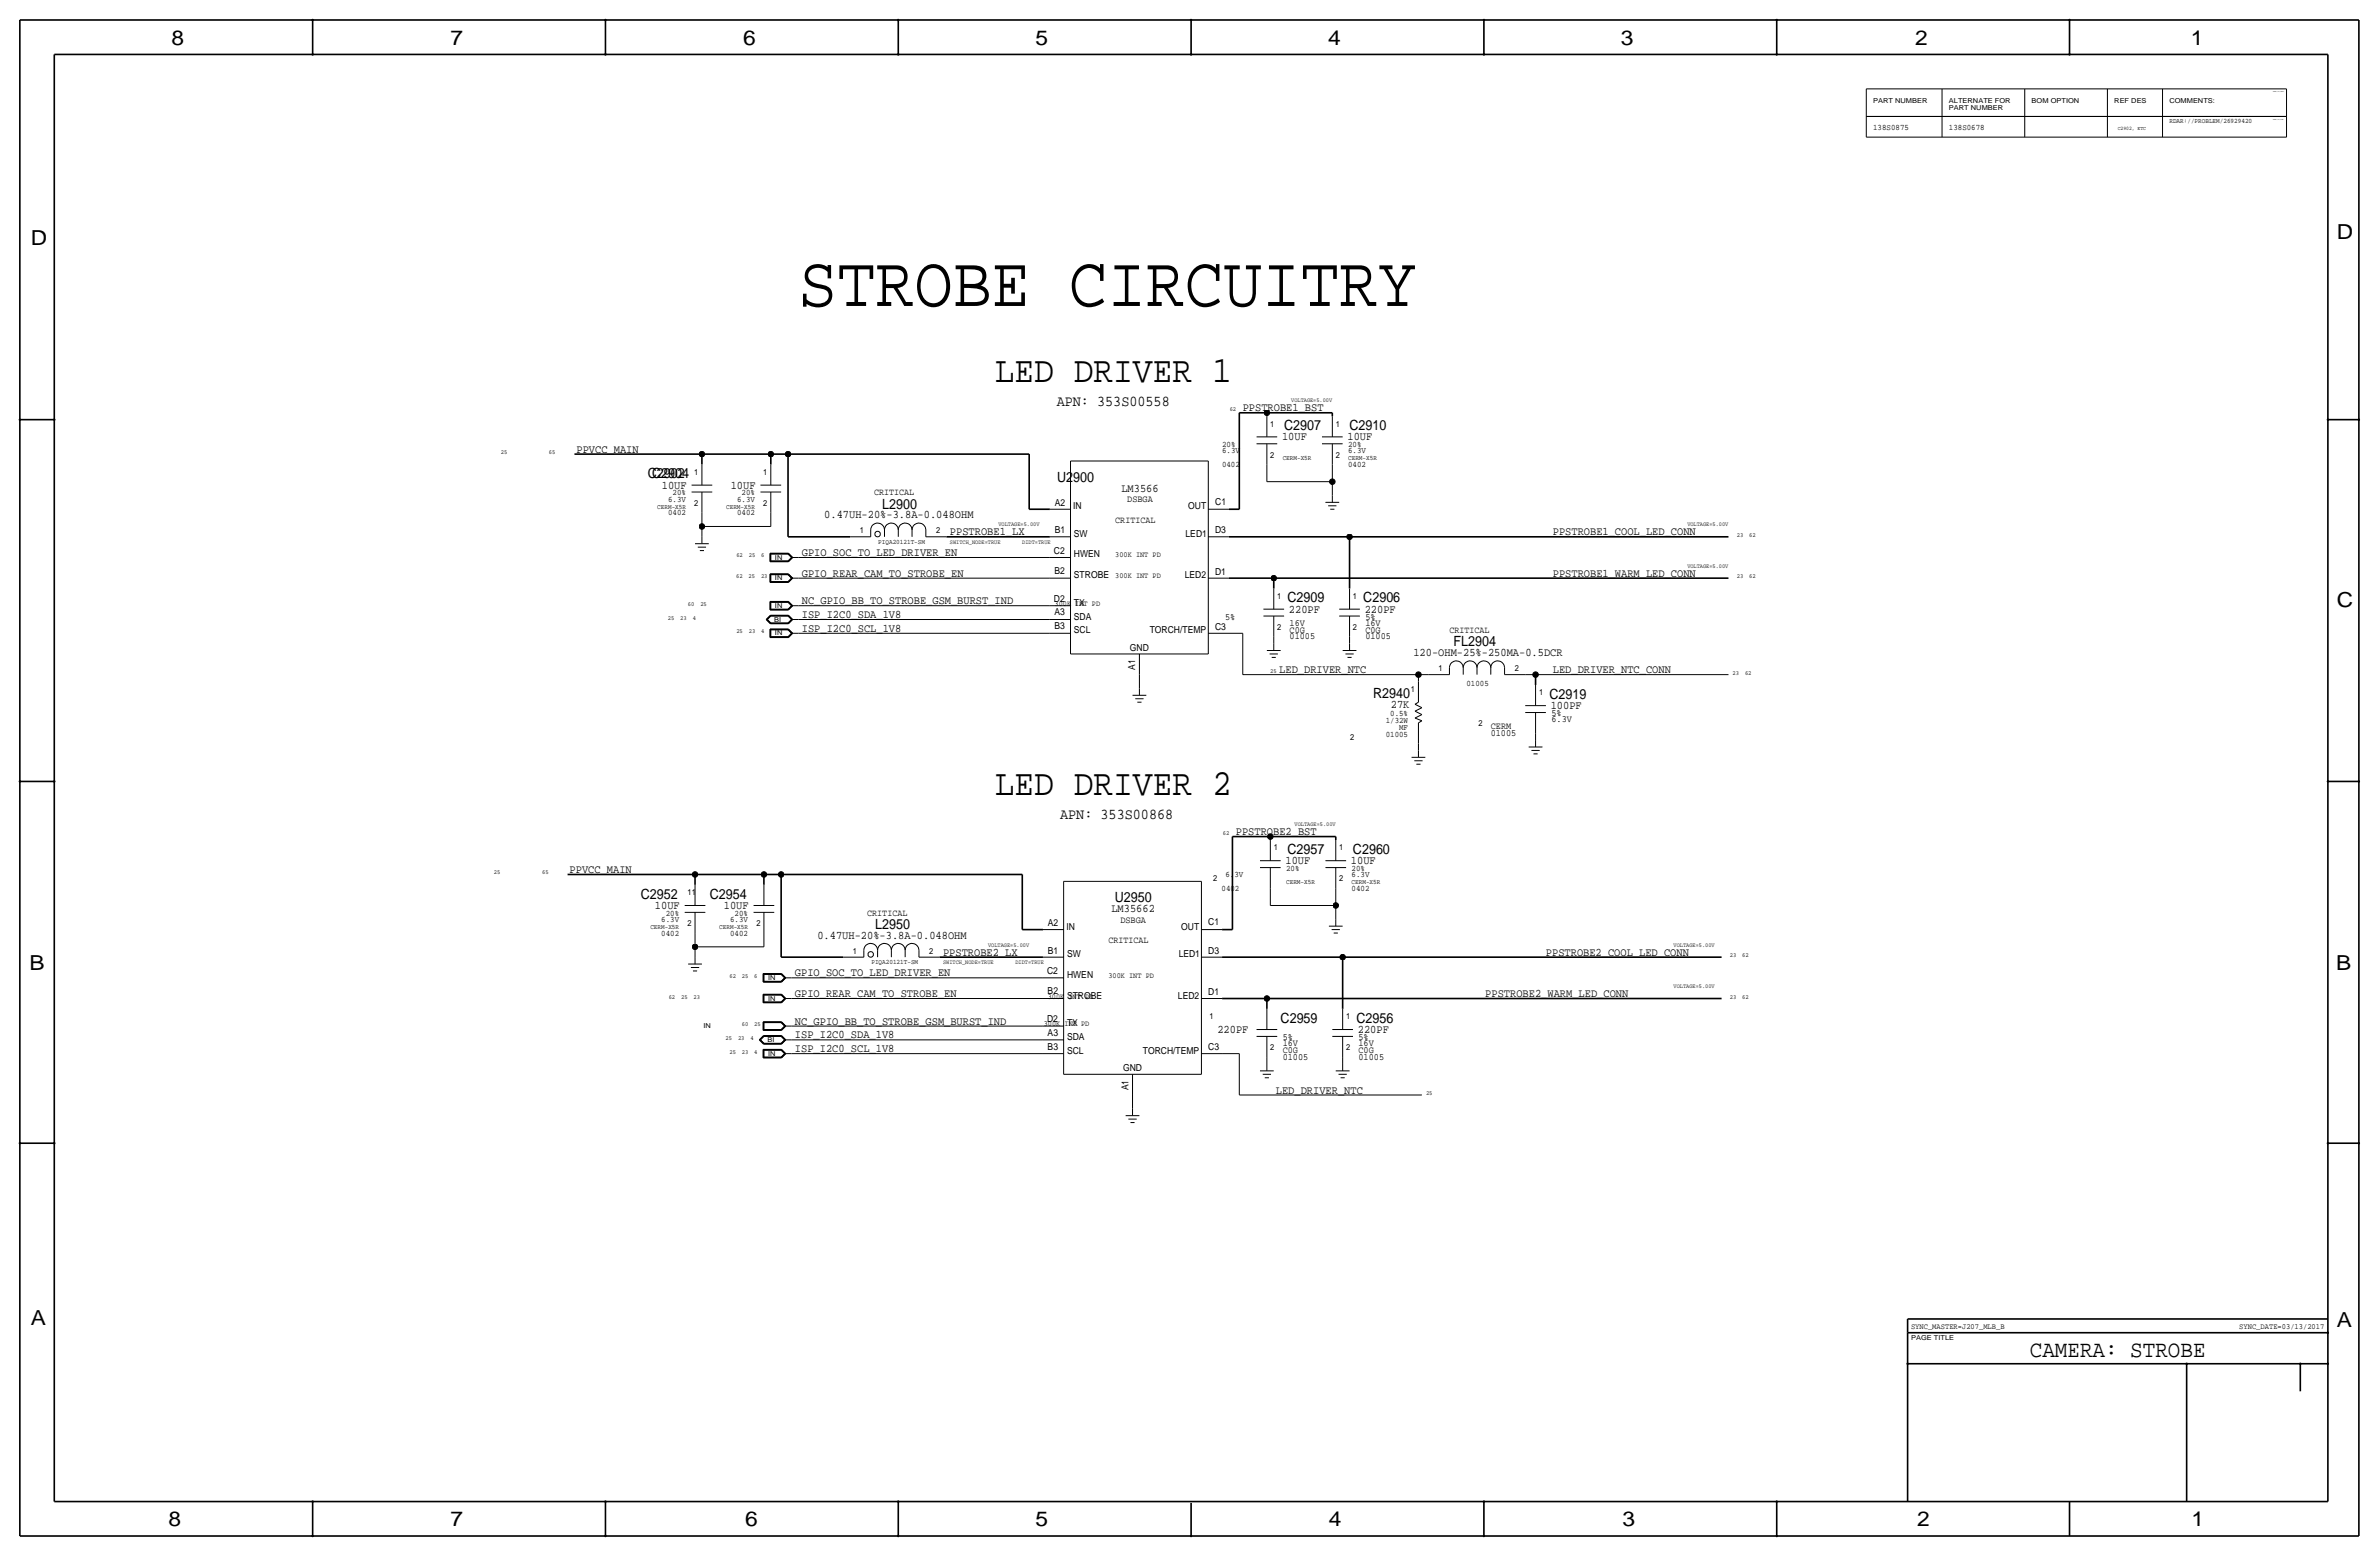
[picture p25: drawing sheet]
<svg xmlns="http://www.w3.org/2000/svg" width="877mm" height="574mm" viewBox="0 0 877 574" stroke-linecap="round" stroke-linejoin="round" font-family="sans-serif">
<defs><g id="words">
<text font-size="26.6" x="294.3" y="112.8">STROBE CIRCUITRY</text>
<g font-size="13.6">
<text x="366.7" y="140.7">LED DRIVER 1</text>
<text x="366.7" y="293.1">LED DRIVER 2</text>
</g>
<text font-size="8.6" x="748.4" y="500.1">CAMERA: STROBE</text>
<g font-size="7.6">
<text x="63.2" y="16.5">8</text>
<text x="166.1" y="16.5">7</text>
<text x="274" y="16.5">6</text>
<text x="381.7" y="16.5">5</text>
<text x="489.7" y="16.5">4</text>
<text x="597.6" y="16.5">3</text>
<text x="706.1" y="16.5">2</text>
<text x="807.7" y="16.5">1</text>
<text x="861.5" y="88.1">D</text>
<text x="11.4" y="90.4">D</text>
<text x="861.5" y="223.8">C</text>
<text x="10.8" y="357.6">B</text>
<text x="861.3" y="357.4">B</text>
<text x="11.3" y="488.4">A</text>
<text x="861.5" y="489.2">A</text>
<text x="62.2" y="562.6">8</text>
<text x="166" y="562.6">7</text>
<text x="274.8" y="562.6">6</text>
<text x="381.7" y="562.6">5</text>
<text x="489.9" y="562.6">4</text>
<text x="598.1" y="562.6">3</text>
<text x="706.8" y="562.6">2</text>
<text x="807.9" y="562.6">1</text>
</g>
<g font-size="5.6">
<text x="389.6" y="149.6">APN: 353S00558</text>
<text x="390.9" y="302">APN: 353S00868</text>
</g>
<g font-size="5.2">
<text x="473.4" y="158.5">C2907</text>
<text x="497.5" y="158.5">C2910</text>
<text x="238.8" y="176.3">C2902</text>
<text x="240.4" y="176.3">C2904</text>
<text x="389.7" y="177.5">U2900</text>
<text x="325.2" y="187.5">L2900</text>
<text x="474.7" y="222">C2909</text>
<text x="502.6" y="222">C2906</text>
<text x="535.9" y="238.3">FL2904</text>
<text x="506.3" y="257.3">R2940</text>
<text x="571.2" y="257.6">C2919</text>
<text x="474.7" y="314.7">C2957</text>
<text x="498.8" y="314.7">C2960</text>
<text x="236.3" y="331.2">C2952</text>
<text x="261.7" y="331.2">C2954</text>
<text x="411" y="332.5">U2950</text>
<text x="322.7" y="342.4">L2950</text>
<text x="472.1" y="376.9">C2959</text>
<text x="500.1" y="376.9">C2956</text>
</g>
<g font-size="4.3">
<text x="458.2" y="151.6">PPSTROBE1_BST</text>
<text x="212.5" y="166.9">PPVCC_MAIN</text>
<text x="472.6" y="162.3">10UF</text>
<text x="496.8" y="162.3">10UF</text>
<text x="244" y="180.1">10UF</text>
<text x="269.4" y="180.1">10UF</text>
<text x="413.4" y="181.4">LM3566</text>
<text x="303.9" y="191">0.47UH-20%-3.8A-0.048OHM</text>
<text x="350.2" y="197.4">PPSTROBE1_LX</text>
<text x="572.5" y="197.4">PPSTROBE1_COOL_LED_CONN</text>
<text x="295.6" y="205">GPIO_SOC_TO_LED_DRIVER_EN</text>
<text x="295.6" y="212.6">GPIO_REAR_CAM_TO_STROBE_EN</text>
<text x="572.5" y="212.6">PPSTROBE1_WARM_LED_CONN</text>
<text x="295.6" y="227.8">ISP_I2C0_SDA_1V8</text>
<text x="295.6" y="222.8">NC_GPIO_BB_TO_STROBE_GSM_BURST_IND</text>
<text x="475.2" y="225.8">220PF</text>
<text x="503.1" y="225.8">220PF</text>
<text x="295.6" y="232.9">ISP_I2C0_SCL_1V8</text>
<text x="521.1" y="241.8">120-OHM-25%-250MA-0.5DCR</text>
<text x="471.6" y="248.2">LED_DRIVER_NTC</text>
<text x="572.5" y="248.2">LED_DRIVER_NTC_CONN</text>
<text x="512.8" y="261.1">27K</text>
<text x="571.7" y="261.4">100PF</text>
<text x="455.6" y="307.8">PPSTROBE2_BST</text>
<text x="210" y="321.8">PPVCC_MAIN</text>
<text x="473.9" y="318.5">10UF</text>
<text x="498" y="318.5">10UF</text>
<text x="241.5" y="335">10UF</text>
<text x="266.9" y="335">10UF</text>
<text x="409.8" y="336.3">LM35662</text>
<text x="301.4" y="345.9">0.47UH-20%-3.8A-0.048OHM</text>
<text x="347.7" y="352.3">PPSTROBE2_LX</text>
<text x="569.9" y="352.3">PPSTROBE2_COOL_LED_CONN</text>
<text x="293.1" y="359.9">GPIO_SOC_TO_LED_DRIVER_EN</text>
<text x="293.1" y="367.5">GPIO_REAR_CAM_TO_STROBE_EN</text>
<text x="547.6" y="367.5">PPSTROBE2_WARM_LED_CONN</text>
<text x="293.1" y="377.7">NC_GPIO_BB_TO_STROBE_GSM_BURST_IND</text>
<text x="293.1" y="382.8">ISP_I2C0_SDA_1V8</text>
<text x="448.8" y="380.7">220PF</text>
<text x="500.6" y="380.7">220PF</text>
<text x="293.1" y="387.9">ISP_I2C0_SCL_1V8</text>
<text x="470.4" y="403.1">LED_DRIVER_NTC</text>
</g>
<g font-size="3.5">
<text x="322.3" y="182.6">CRITICAL</text>
<text x="415.6" y="185.2">DSBGA</text>
<text x="388.8" y="186.4">A2</text>
<text x="395.7" y="187.7">IN</text>
<text x="438" y="187.7">OUT</text>
<text x="448" y="186.2">C1</text>
<text x="388.8" y="196.6">B1</text>
<text x="395.9" y="197.9">SW</text>
<text x="411.2" y="192.8">CRITICAL</text>
<text x="437.1" y="197.9">LED1</text>
<text x="448" y="196.6">D3</text>
<text x="388.6" y="204.2">C2</text>
<text x="395.9" y="205.5">HWEN</text>
<text x="388.8" y="211.6">B2</text>
<text x="395.9" y="213.1">STROBE</text>
<text x="436.8" y="213.1">LED2</text>
<text x="448" y="211.8">D1</text>
<text x="388.6" y="221.9">D2</text>
<text x="388.8" y="226.8">A3</text>
<text x="395.9" y="223.3">TX</text>
<text x="388.8" y="231.9">B3</text>
<text x="395.9" y="228.3">SDA</text>
<text x="395.9" y="233.4">SCL</text>
<text x="423.9" y="233.4">TORCH/TEMP</text>
<text x="448" y="232.2">C3</text>
<text x="451.6" y="228.3">5%</text>
<text x="475.4" y="230.6">16V</text>
<text x="475.4" y="233.2">C0G</text>
<text x="503.4" y="228.3">5%</text>
<text x="503.4" y="230.6">16V</text>
<text x="503.4" y="233.2">C0G</text>
<text x="534.4" y="233.4">CRITICAL</text>
<text x="416.6" y="239.8">GND</text>
<text x="475.4" y="235.7">01005</text>
<text x="503.4" y="235.7">01005</text>
<text x="418.5" y="246.9" transform="rotate(-90 418.5 246.9)">A1</text>
<text x="572" y="263.9">5%</text>
<text x="549.6" y="268.7">CERM</text>
<text x="572" y="266.2">6.3V</text>
<text x="549.6" y="271.3">01005</text>
<text x="319.7" y="337.6">CRITICAL</text>
<text x="386.3" y="341.4">A2</text>
<text x="413.1" y="340.1">DSBGA</text>
<text x="445.5" y="341.1">C1</text>
<text x="393.1" y="342.6">IN</text>
<text x="408.6" y="347.7">CRITICAL</text>
<text x="435.5" y="342.6">OUT</text>
<text x="386.3" y="351.5">B1</text>
<text x="393.4" y="352.8">SW</text>
<text x="434.5" y="352.8">LED1</text>
<text x="445.4" y="351.5">D3</text>
<text x="386" y="359.1">C2</text>
<text x="393.4" y="360.4">HWEN</text>
<text x="386.2" y="366.5">B2</text>
<text x="393.4" y="368">STROBE</text>
<text x="434.3" y="368">LED2</text>
<text x="445.4" y="366.8">D1</text>
<text x="386" y="376.9">D2</text>
<text x="386.2" y="381.8">A3</text>
<text x="393.4" y="383.3">SDA</text>
<text x="393.4" y="378.2">TX</text>
<text x="472.9" y="383.3">5%</text>
<text x="500.8" y="383.3">5%</text>
<text x="386.2" y="386.8">B3</text>
<text x="393.4" y="388.4">SCL</text>
<text x="421.3" y="388.4">TORCH/TEMP</text>
<text x="445.4" y="387.1">C3</text>
<text x="472.9" y="385.6">16V</text>
<text x="472.9" y="388.1">C0G</text>
<text x="500.8" y="385.6">16V</text>
<text x="500.8" y="388.1">C0G</text>
<text x="414" y="394.7">GND</text>
<text x="472.9" y="390.7">01005</text>
<text x="500.8" y="390.7">01005</text>
<text x="416" y="401.9" transform="rotate(-90 416 401.9)">A1</text>
</g>
<g font-size="3.1">
<text x="690.6" y="48">138S0875</text>
<text x="718.5" y="48">138S0678</text>
<text x="468.3" y="157.2">1</text>
<text x="492.5" y="157.2">1</text>
<text x="450.5" y="167.1">6.3V</text>
<text x="450.5" y="164.8">20%</text>
<text x="497" y="164.8">20%</text>
<text x="497" y="167.1">6.3V</text>
<text x="450.5" y="172.2">0402</text>
<text x="468.3" y="168.7">2</text>
<text x="492.5" y="168.7">2</text>
<text x="497" y="172.2">0402</text>
<text x="256" y="175">1</text>
<text x="281.4" y="175">1</text>
<text x="246.3" y="184.9">6.3V</text>
<text x="248" y="182.6">20%</text>
<text x="271.7" y="184.9">6.3V</text>
<text x="273.4" y="182.6">20%</text>
<text x="246.3" y="190">0402</text>
<text x="256" y="186.4">2</text>
<text x="271.7" y="190">0402</text>
<text x="281.4" y="186.4">2</text>
<text x="316.9" y="196.6">1</text>
<text x="345.1" y="196.6">2</text>
<text x="470.9" y="220.7">1</text>
<text x="498.8" y="220.7">1</text>
<text x="470.9" y="232.2">2</text>
<text x="498.8" y="232.2">2</text>
<text x="530.3" y="247.4">1</text>
<text x="558.5" y="247.4">2</text>
<text x="520.1" y="255">1</text>
<text x="540.7" y="252.7">01005</text>
<text x="567.4" y="256.3">1</text>
<text x="512.5" y="263.9">0.5%</text>
<text x="510.9" y="266.4">1/32W</text>
<text x="515.8" y="269">MF</text>
<text x="545" y="267.7">2</text>
<text x="497.8" y="272.8">2</text>
<text x="510.9" y="271.5">01005</text>
<text x="469.6" y="313.4">1</text>
<text x="493.7" y="313.4">1</text>
<text x="451.8" y="323.3">6.3V</text>
<text x="474.2" y="321.1">20%</text>
<text x="498.3" y="323.3">6.3V</text>
<text x="498.3" y="321.1">20%</text>
<text x="253.4" y="329.9">11</text>
<text x="447.2" y="324.9">2</text>
<text x="450.4" y="328.4">0402</text>
<text x="493.7" y="324.9">2</text>
<text x="498.3" y="328.4">0402</text>
<text x="243.8" y="339.9">6.3V</text>
<text x="245.4" y="337.6">20%</text>
<text x="253.4" y="341.4">2</text>
<text x="269.2" y="339.9">6.3V</text>
<text x="270.8" y="337.6">20%</text>
<text x="278.8" y="341.4">2</text>
<text x="243.8" y="344.9">0402</text>
<text x="269.2" y="344.9">0402</text>
<text x="314.4" y="351.5">1</text>
<text x="342.6" y="351.5">2</text>
<text x="445.9" y="375.7">1</text>
<text x="496.3" y="375.7">1</text>
<text x="468.3" y="387.1">2</text>
<text x="496.3" y="387.1">2</text>
</g>
<g font-size="2.9">
<text x="411.2" y="205.5">300K INT PD</text>
<text x="411.2" y="213.1">300K INT PD</text>
<text x="388.8" y="223.3">300K INT PD</text>
<text x="408.6" y="360.4">300K INT PD</text>
<text x="386.3" y="368">300K INT PD</text>
<text x="384.8" y="378.2">300K INT PD</text>
<text x="704.5" y="490">SYNC_MASTER=J207_MLB_B</text>
<text x="825.6" y="490">SYNC_DATE=03/13/2017</text>
</g>
<g font-size="2.5">
<text x="690.6" y="37.8">PART NUMBER</text>
<text x="718.5" y="37.8">ALTERNATE FOR</text>
<text x="718.5" y="40.4">PART NUMBER</text>
<text x="749" y="37.8">BOM OPTION</text>
<text x="779.5" y="37.8">REF DES</text>
<text x="799.8" y="37.8">COMMENTS:</text>
<text x="799.8" y="45.5">RDAR://PROBLEM/26929420</text>
<text x="472.9" y="169.7">CERM-X5R</text>
<text x="497" y="169.7">CERM-X5R</text>
<text x="242.3" y="187.5">CERM-X5R</text>
<text x="267.7" y="187.5">CERM-X5R</text>
<text x="323.8" y="200.4">PIQA20121T-SM</text>
<text x="285.7" y="206.2">IN</text>
<text x="285.7" y="213.9">IN</text>
<text x="285.7" y="224">IN</text>
<text x="285.4" y="229.1">BI</text>
<text x="285.7" y="234.2">IN</text>
<text x="474.2" y="325.9">CERM-X5R</text>
<text x="498.3" y="325.9">CERM-X5R</text>
<text x="239.8" y="342.4">CERM-X5R</text>
<text x="265.2" y="342.4">CERM-X5R</text>
<text x="321.3" y="355.3">PIQA20121T-SM</text>
<text x="283.2" y="361.2">IN</text>
<text x="283.2" y="368.8">IN</text>
<text x="259.3" y="379">IN</text>
<text x="282.9" y="384">BI</text>
<text x="283.2" y="389.1">IN</text>
<text x="704.5" y="493.8">PAGE TITLE</text>
</g>
<g font-size="2.3">
<text x="453.3" y="151.6">62</text>
<text x="184.6" y="167.4">25</text>
<text x="202.4" y="167.4">65</text>
<text x="640.3" y="197.9">23</text>
<text x="644.9" y="197.9">62</text>
<text x="271.5" y="205.5">62</text>
<text x="276.1" y="205.5">25</text>
<text x="280.6" y="205.5">6</text>
<text x="271.4" y="213.1">62</text>
<text x="276" y="213.1">25</text>
<text x="280.6" y="213.1">23</text>
<text x="640.3" y="213.1">23</text>
<text x="644.9" y="213.1">62</text>
<text x="253.6" y="223.3">60</text>
<text x="258.2" y="223.3">25</text>
<text x="246.2" y="228.3">25</text>
<text x="250.8" y="228.3">23</text>
<text x="255.4" y="228.3">4</text>
<text x="271.5" y="233.4">25</text>
<text x="276.1" y="233.4">23</text>
<text x="280.6" y="233.4">4</text>
<text x="468.3" y="248.2">25</text>
<text x="638.8" y="248.7">23</text>
<text x="643.3" y="248.7">62</text>
<text x="450.8" y="307.9">62</text>
<text x="182" y="322.3">25</text>
<text x="199.8" y="322.3">65</text>
<text x="637.7" y="352.8">23</text>
<text x="642.3" y="352.8">62</text>
<text x="268.9" y="360.4">62</text>
<text x="273.5" y="360.4">25</text>
<text x="278.1" y="360.4">6</text>
<text x="246.5" y="368">62</text>
<text x="251.1" y="368">25</text>
<text x="255.7" y="368">23</text>
<text x="637.7" y="368">23</text>
<text x="642.3" y="368">62</text>
<text x="267.5" y="383.3">25</text>
<text x="272.1" y="383.3">23</text>
<text x="273.5" y="378.2">60</text>
<text x="276.7" y="383.3">4</text>
<text x="278" y="378.2">25</text>
<text x="268.9" y="388.4">25</text>
<text x="273.5" y="388.4">23</text>
<text x="278.1" y="388.4">4</text>
<text x="525.7" y="403.6">25</text>
</g>
<g font-size="2.2">
<text x="476" y="148.3">VOLTAGE=5.00V</text>
<text x="368.1" y="194.1">VOLTAGE=5.00V</text>
<text x="622.1" y="194.1">VOLTAGE=5.00V</text>
<text x="350.2" y="200.4">SWITCH_NODE=TRUE</text>
<text x="376.9" y="200.4">DIDT=TRUE</text>
<text x="622.1" y="209.3">VOLTAGE=5.00V</text>
<text x="477.3" y="304.5">VOLTAGE=5.00V</text>
<text x="364.3" y="349">VOLTAGE=5.00V</text>
<text x="617" y="349">VOLTAGE=5.00V</text>
<text x="347.7" y="355.3">SWITCH_NODE=TRUE</text>
<text x="374.3" y="355.3">DIDT=TRUE</text>
<text x="617" y="364.2">VOLTAGE=5.00V</text>
</g>
<text font-size="2" x="780.7" y="48">C2902, ETC</text>
<g font-size=".4">
<text x="837.9" y="34">TABLE_ALT_HEAD</text>
<text x="837.9" y="44.2">TABLE_ALT_ITEM</text>
</g>
</g></defs>
<g fill="none" stroke="#000" stroke-width=".6" stroke-linecap="butt">
<path d="M7.3 7.4v558.8zM7.3 7.4h862.3zM115.3 7.4v12.7zM223.2 7.4v12.7zM331.2 7.4v12.7zM439.1 7.4v12.7zM547.1 7.4v12.7zM655 7.4v12.7zM763 7.4v12.7zM869.6 7.4v558.8zM20 20.1v533.4zM20 20.1h838.2z"/>
<path d="M858.2 20.1v533.4zM7.3 154.7h12.7zM456.9 152.1v35.6zM456.9 152.1h10.2zM467.1 152.1h24.1zM467.1 152.1v1.3zM491.2 152.1v1.3zM858.2 154.7h11.4zM211.8 167.4h47zM258.8 167.4h25.4zM258.8 167.4v3.8zM284.2 167.4h6.3z"/>
<path d="M284.2 167.4v3.8zM290.5 167.4h88.9zM290.5 167.4v30.5zM379.4 167.4v20.3zM290.5 197.9h22.9zM348.9 197.9h38.1zM379.4 187.7h7.6zM453.1 187.7h3.8zM453.1 197.9h44.4zM497.5 197.9h139.7zM497.5 197.9v19zM453.1 213.1h16.5z"/>
<path d="M469.6 213.1v3.8zM469.6 213.1h167.6zM566.1 248.7v3.8zM7.3 288h12.7zM858.2 288h11.4zM454.4 308.4v34.2zM454.4 308.4h13.9zM468.3 308.4h24.2zM468.3 308.4v1.2zM492.5 308.4v1.2zM209.2 322.3h47zM256.2 322.3h25.4z"/>
<path d="M256.2 322.3v3.8zM281.6 322.3h6.4zM281.6 322.3v3.8zM288 322.3h88.9zM288 322.3v30.5zM376.9 322.3v20.3zM288 352.8h22.8zM346.4 352.8h38.1zM376.9 342.6h7.6zM450.5 342.6h3.9zM450.5 352.8h44.5zM495 352.8h139.7z"/>
<path d="M495 352.8v19.1zM450.5 368h16.6zM467.1 368v3.9zM467.1 368h167.6zM7.3 421.4h12.7zM858.2 421.4h11.4zM703.3 491.2h154.9zM703.3 486.2h154.9zM703.3 486.2v5zM703.3 491.2v62.3zM703.3 502.7h154.9zM806.1 502.7v50.8z"/>
<path d="M848.1 502.7v10.1zM20 553.5h838.2zM115.3 553.5v12.7zM223.2 553.5v12.7zM331.2 553.5v12.7zM439.1 554v12.2zM547.1 553.5v12.7zM655 553.5v12.7zM763 553.5v12.7zM7.3 566.2h862.3z"/>
</g>
<g fill="none" stroke="#000" stroke-width=".37">
<path d="M688 32.8v10.1zM688 32.8h155zM716 32.8v10.1zM746.5 32.8v10.1zM776.9 32.8v10.1zM797.3 32.8v10.1zM843 32.8v10.1zM688 42.9v7.6zM688 42.9h155zM688 50.5h155zM716 42.9v7.6zM746.5 42.9v7.6z"/>
<path d="M776.9 42.9v7.6zM797.3 42.9v7.6zM843 42.9v7.6zM467.1 153.4v7.6zM491.2 153.4v7.6zM255 178.8h7.6zM258.8 171.2v7.6zM280.4 178.8h7.6zM284.2 171.2v7.6zM394.7 169.9h50.8zM394.7 169.9v71.1zM445.5 169.9v71.1z"/>
<path d="M463.2 163.6h7.7zM463.2 161h7.7zM467.1 171.2v6.3zM467.1 177.5h24.1zM467.1 163.6v7.6zM487.4 163.6h7.6zM487.4 161h7.6zM491.2 171.2v6.3zM491.2 177.5v5.1zM491.2 163.6v7.6zM255 181.4h7.6zM258.8 194.1h25.4z"/>
<path d="M258.8 189v5.1zM258.8 194.1v3.8zM258.8 197.9v2.5zM258.8 181.4v7.6zM280.4 181.4h7.6zM284.2 189v5.1zM284.2 181.4v7.6zM313.4 197.9h7.6zM321 195.3v2.6zM321 195.3a2.54 2.54 0 0 1 2.5-2.5 2.54 2.54 0 0 1 2.6 2.5 2.54 2.54 0 0 1 2.5-2.5 2.54 2.54 0 0 1 2.6 2.5 2.54 2.54 0 0 1 2.5-2.5 2.54 2.54 0 0 1 2.5 2.5 2.54 2.54 0 0 1 2.6-2.5 2.54 2.54 0 0 1 2.5 2.5M326.1 195.3v2.6zM331.2 195.3v2.6z"/>
<path d="M336.2 195.3v2.6zM341.3 197.9h7.6zM341.3 195.3v2.6zM387 187.7h7.7zM387 197.9h7.7zM445.5 197.9h7.6zM445.5 187.7h7.6zM488.6 185.2h5.1zM489.7 186.4h3zM490.4 187.7h1.5zM491.2 182.6v2.6zM256.2 200.4h5.1z"/>
<path d="M257.3 201.7h3zM258 202.9h1.5zM283.9 211.5v3.2zM283.9 214.7h6.8zM283.9 203.9v3.2zM283.9 207.1h6.8zM283.9 211.5h6.8zM283.9 203.9h6.8zM284 211.6h6.6zM284 204h6.6zM284 211.6v3zM284 214.6h6.6z"/>
<path d="M284 204v3zM284 207h6.6zM284.1 211.7v2.8zM284.1 214.5h6.5zM284.1 204.1v2.8zM284.1 206.9h6.5zM284.1 211.7h6.5zM284.1 204.1h6.5zM284.2 211.8h6.3zM284.2 211.8v2.6zM284.2 214.4h6.3zM284.2 204.2h6.3z"/>
<path d="M284.2 204.2v2.6zM284.2 206.8h6.3zM290.5 211.8l1.3 1.3zM290.5 204.2l1.3 1.3zM290.5 214.4l1.3-1.3zM290.5 206.8l1.3-1.3zM290.6 214.5l1.3-1.4zM290.6 206.9l1.3-1.4zM290.6 211.7l1.3 1.4zM290.6 204.1l1.3 1.4zM290.6 214.6l1.5-1.5zM290.6 207l1.5-1.5z"/>
<path d="M290.6 211.6l1.5 1.5zM290.6 204l1.5 1.5zM290.7 211.5l1.6 1.6zM290.7 203.9l1.6 1.6zM290.7 214.7l1.6-1.6zM290.7 207.1l1.6-1.6zM291.8 213.1h2.5zM291.8 205.5h2.5zM294.3 205.5h92.7zM294.3 213.1h92.7zM387 213.1h7.7zM387 205.5h7.7z"/>
<path d="M445.5 213.1h7.6zM469.6 216.9v7.6zM497.5 216.9v7.6zM282.4 228.3l1.6 1.6zM282.4 228.3l1.6-1.5zM282.6 228.3l1.5 1.5zM282.6 228.3l1.5-1.4zM282.8 228.3l1.3-1.3zM282.8 228.3l1.3 1.4zM282.9 228.3l1.3-1.2zM282.9 228.3l1.3 1.3zM283.9 221.7v3.1z"/>
<path d="M283.9 224.8h6.8zM283.9 231.9v3.1zM283.9 235h6.8zM283.9 221.7h6.8zM283.9 231.9h6.8zM284 221.8h6.6zM284 232h6.6zM284 221.8v2.9zM284 224.7h6.6zM284 232v2.9zM284 234.9h6.6zM284 229.9h6.7z"/>
<path d="M284 226.8h6.7zM284.1 226.9h6.5zM284.1 221.9v2.7zM284.1 224.6h6.5zM284.1 229.8h6.5zM284.1 232.1v2.7zM284.1 234.8h6.5zM284.1 221.9h6.5zM284.1 232.1h6.5zM284.1 227h6.5zM284.1 229.7h6.5zM284.2 222h6.3z"/>
<path d="M284.2 222v2.5zM284.2 224.5h6.3zM284.2 229.6h6.3zM284.2 227.1h6.3zM284.2 232.2h6.3zM284.2 232.2v2.5zM284.2 234.7h6.3zM290.5 222l1.3 1.3zM290.5 227.1l1.3 1.2zM290.5 232.2l1.3 1.2zM290.5 224.5l1.3-1.2zM290.5 229.6l1.3-1.3z"/>
<path d="M290.5 234.7l1.3-1.3zM290.6 224.6l1.3-1.3zM290.6 229.7l1.3-1.4zM290.6 234.8l1.3-1.4zM290.6 221.9l1.3 1.4zM290.6 227l1.3 1.3zM290.6 232.1l1.3 1.3zM290.6 224.7l1.5-1.4zM290.6 229.8l1.5-1.5zM290.6 234.9l1.5-1.5zM290.6 221.8l1.5 1.5zM290.6 226.9l1.5 1.4z"/>
<path d="M290.6 232l1.5 1.4zM290.7 221.7l1.6 1.6zM290.7 226.8l1.6 1.5zM290.7 231.9l1.6 1.5zM290.7 224.8l1.6-1.5zM290.7 229.9l1.6-1.6zM290.7 235l1.6-1.6zM291.8 223.3h2.5zM291.8 228.3h2.5zM291.8 233.4h2.5zM294.3 223.3h92.7zM294.3 228.3h92.7z"/>
<path d="M294.3 233.4h92.7zM387 223.3h7.7zM387 233.4h7.7zM387 228.3h7.7zM445.5 233.4h7.6zM453.1 233.4h5.1zM458.2 233.4v15.3zM465.8 227.1h7.6zM465.8 224.5h7.6zM467.1 239.8h5zM469.6 234.7v2.5zM469.6 227.1v7.6z"/>
<path d="M469.6 237.2v2.6zM493.7 227.1h7.6zM493.7 224.5h7.6zM495 239.8h5.1zM497.5 234.7v2.5zM497.5 237.2v2.6zM497.5 227.1v7.6zM394.7 241h50.8zM417.5 256.3h5.1zM418.5 257.6h3.1zM419.3 258.8h1.5zM420.1 248.7v5z"/>
<path d="M420.1 253.7v2.6zM420.1 241v7.7zM458.2 248.7h64.7zM468.1 241h3zM468.8 242.3h1.6zM496 241h3.1zM496.8 242.3h1.5zM521.7 259.6l1.2-.8zM521.7 259.6l2.5 1.3zM522.9 248.7v2.5zM522.9 248.7h3.8zM522.9 251.2v7.6z"/>
<path d="M526.7 248.7h7.7zM534.4 246.1v2.6zM534.4 246.1a2.54 2.54 0 0 1 2.5-2.5 2.54 2.54 0 0 1 2.5 2.5 2.54 2.54 0 0 1 2.6-2.5 2.54 2.54 0 0 1 2.5 2.5 2.54 2.54 0 0 1 2.6-2.5 2.54 2.54 0 0 1 2.5 2.5 2.54 2.54 0 0 1 2.5-2.5 2.54 2.54 0 0 1 2.6 2.5M539.4 246.1v2.6zM544.5 246.1v2.6zM549.6 246.1v2.6zM554.7 248.7h7.6zM554.7 246.1v2.6zM562.3 248.7h3.8zM566.1 248.7h71.1zM566.1 252.5v7.6zM520.4 279.1h5.1z"/>
<path d="M521.7 264.7l2.5-1.3zM521.7 262.1l2.5-1.2zM521.7 264.7l2.5 1zM521.7 262.1l2.5 1.3zM522.9 266.4l1.3-.7zM522.9 274.1v2.5zM522.9 276.6v2.5zM522.9 266.4v7.7zM562.3 260.1h7.6zM562.3 262.6h7.6zM563.6 275.3h5.1zM564.6 276.6h3z"/>
<path d="M565.4 277.9h1.5zM566.1 270.3v2.5zM566.1 272.8v2.5zM566.1 262.6v7.7zM521.4 280.4h3.1zM522.2 281.7h1.5zM464.5 319.8h7.6zM464.5 317.2h7.6zM468.3 309.6v7.6zM468.3 319.8v7.6zM488.6 319.8h7.7zM488.6 317.2h7.7z"/>
<path d="M492.5 309.6v7.6zM492.5 319.8v7.6zM252.4 333.8h7.6zM252.4 336.3h7.6zM256.2 326.1v7.7zM256.2 336.3v7.6zM277.8 333.8h7.6zM277.8 336.3h7.6zM281.6 326.1v7.7zM281.6 336.3v7.6zM392.1 324.9h50.8zM392.1 324.9v71.1z"/>
<path d="M442.9 324.9v71.1zM468.3 327.4v6.4zM468.3 333.8h24.2zM492.5 327.4v6.4zM492.5 333.8v5zM492.5 338.8v2.6zM253.7 355.3h5.1zM254.7 356.6h3.1zM255.5 357.9h1.5zM256.2 349h25.4zM256.2 343.9v5.1zM256.2 349v3.8z"/>
<path d="M256.2 352.8v2.5zM281.3 358.9v3.1zM281.3 358.9h6.8zM281.4 359v2.9zM281.4 359h6.7zM281.5 359.1v2.7zM281.5 359.1h6.5zM281.6 343.9v5.1zM281.6 359.2h6.4zM281.6 359.2v2.5zM288 359.2l1.3 1.2zM288 359.1l1.4 1.3z"/>
<path d="M288.1 359l1.5 1.4zM288.1 358.9l1.6 1.5zM310.8 352.8h7.7zM318.5 350.3a2.54 2.54 0 0 1 2.5-2.6 2.54 2.54 0 0 1 2.5 2.6 2.54 2.54 0 0 1 2.6-2.6 2.54 2.54 0 0 1 2.5 2.6 2.54 2.54 0 0 1 2.6-2.6 2.54 2.54 0 0 1 2.5 2.6 2.54 2.54 0 0 1 2.5-2.6 2.54 2.54 0 0 1 2.6 2.6M318.5 350.3v2.5zM323.5 350.3v2.5zM328.6 350.3v2.5zM333.7 350.3v2.5zM338.8 352.8h7.6zM338.8 350.3v2.5zM384.5 342.6h7.6zM384.5 352.8h7.6z"/>
<path d="M442.9 352.8h7.6zM442.9 342.6h7.6zM489.9 341.4h5.1zM490.9 342.6h3.1zM491.7 343.9h1.5zM281.3 376.6v3.2zM281.3 379.8h6.8zM281.3 366.5v3.1zM281.3 369.6h6.8zM281.3 362h6.8zM281.3 376.6h6.8zM281.3 366.5h6.8z"/>
<path d="M281.4 376.7v3zM281.4 379.7h6.7zM281.4 366.6v2.9zM281.4 369.5h6.7zM281.4 361.9h6.7zM281.4 376.7h6.7zM281.4 366.6h6.7zM281.5 376.8v2.8zM281.5 379.6h6.5zM281.5 366.7v2.7zM281.5 369.4h6.5zM281.5 361.8h6.5z"/>
<path d="M281.5 376.8h6.5zM281.5 366.7h6.5zM281.6 376.9h6.4zM281.6 376.9v2.6zM281.6 379.5h6.4zM281.6 366.8h6.4zM281.6 366.8v2.5zM281.6 369.3h6.4zM281.6 361.7h6.4zM288 376.9l1.3 1.3zM288 366.8l1.3 1.2zM288 379.5l1.3-1.3z"/>
<path d="M288 369.3l1.3-1.3zM288 361.7l1.3-1.3zM288 379.6l1.4-1.4zM288 369.4l1.4-1.4zM288 361.8l1.4-1.4zM288 376.8l1.4 1.4zM288 366.7l1.4 1.3zM288.1 376.7l1.5 1.5zM288.1 366.6l1.5 1.4zM288.1 379.7l1.5-1.5zM288.1 369.5l1.5-1.5zM288.1 361.9l1.5-1.5z"/>
<path d="M288.1 376.6l1.6 1.6zM288.1 366.5l1.6 1.5zM288.1 379.8l1.6-1.6zM288.1 369.6l1.6-1.6zM288.1 362l1.6-1.6zM289.3 378.2h2.5zM289.3 368h2.5zM289.3 360.4h2.5zM291.8 378.2h92.7zM291.8 368h92.7zM291.8 360.4h92.7zM384.5 368h7.6z"/>
<path d="M384.5 360.4h7.6zM384.5 378.2h7.6zM442.9 368h7.6zM463.2 379.5h7.7zM467.1 371.9v7.6zM491.2 379.5h7.6zM495 371.9v7.6zM279.9 383.3l1.6 1.6zM279.9 383.3l1.6-1.6zM280.1 383.3l1.4 1.5zM280.1 383.3l1.4-1.5zM280.2 383.3l1.4-1.4z"/>
<path d="M280.2 383.3l1.4 1.4zM280.4 383.3l1.2 1.3zM280.4 383.3l1.2-1.3zM281.3 386.8v3.1zM281.3 389.9h6.8zM281.3 386.8h6.8zM281.4 386.9v2.9zM281.4 389.8h6.7zM281.4 386.9h6.7zM281.5 384.9h6.6zM281.5 381.7h6.6zM281.5 387v2.7z"/>
<path d="M281.5 389.7h6.5zM281.5 384.8h6.6zM281.5 387h6.5zM281.5 381.8h6.6zM281.6 381.9h6.4zM281.6 384.7h6.4zM281.6 387.1h6.4zM281.6 387.1v2.5zM281.6 389.6h6.4zM281.6 384.6h6.4zM281.6 382h6.4zM288 387.1l1.3 1.3z"/>
<path d="M288 382l1.3 1.3zM288 389.6l1.3-1.2zM288 384.6l1.3-1.3zM288 389.7l1.4-1.3zM288 384.7l1.4-1.4zM288 387l1.4 1.4zM288 381.9l1.4 1.4zM288.1 386.9l1.5 1.5zM288.1 381.8l1.5 1.5zM288.1 389.8l1.5-1.4zM288.1 384.8l1.5-1.5zM288.1 386.8l1.6 1.6z"/>
<path d="M288.1 381.7l1.6 1.6zM288.1 389.9l1.6-1.5zM288.1 384.9l1.6-1.6zM289.3 388.4h2.5zM289.3 383.3h2.5zM291.8 383.3h92.7zM291.8 388.4h92.7zM384.5 388.4h7.6zM384.5 383.3h7.6zM392.1 396h50.8zM417.5 396v7.6zM442.9 388.4h7.6z"/>
<path d="M450.5 388.4h6.4zM456.9 388.4v15.2zM463.2 382h7.7zM464.5 394.7h5.1zM465.5 396h3.1zM466.3 397.3h1.5zM467.1 389.6v2.6zM467.1 392.2v2.5zM467.1 382v7.6zM491.2 382h7.6zM492.5 394.7h5zM493.5 396h3z"/>
<path d="M494.2 397.3h1.6zM495 389.6v2.6zM495 392.2v2.5zM495 382v7.6zM415 411.2h5.1zM416 412.5h3.1zM416.8 413.8h1.5zM417.5 403.6v5.1zM417.5 408.7v2.5zM456.9 403.6h67.3z"/>
<circle cx="323.5" cy="196.9" r="1.02"/>
<circle cx="321" cy="351.8" r="1.02"/>
</g>
<g fill="#000" stroke="#000" stroke-width=".37">
<path d="M115.1 7.2h.4v.3h-.4zM115.1 19.9h.4v.3h-.4zM223 7.2h.4v.3h-.4zM223 19.9h.4v.3h-.4zM331 19.9h.4v.3h-.4zM331 7.2h.4v.3h-.4zM438.9 7.2h.4v.3h-.4zM438.9 19.9h.4v.3h-.4zM546.9 7.2h.4v.3h-.4zM546.9 19.9h.4v.3h-.4zM654.8 19.9h.4v.3h-.4zM654.8 7.2h.4v.3h-.4z"/>
<path d="M762.8 19.9h.4v.3h-.4zM762.8 7.2h.4v.3h-.4zM7.1 154.5h.4v.4h-.4zM19.8 154.5h.4v.4h-.4zM858 154.5h.4v.4h-.4zM869.5 154.5h.3v.4h-.3zM7.1 287.9h.4v.3h-.4zM19.8 287.9h.4v.3h-.4zM858 287.9h.4v.3h-.4zM869.5 287.9h.3v.3h-.3zM7.1 421.2h.4v.4h-.4zM19.8 421.2h.4v.4h-.4z"/>
<path d="M858 421.2h.4v.4h-.4zM869.5 421.2h.3v.4h-.3zM858 491.1h.4v.3h-.4zM703.1 502.5h.4v.3h-.4zM806 502.5h.3v.3h-.3zM847.9 502.5h.3v.3h-.3zM858 502.5h.4v.3h-.4zM115.1 553.3h.4v.3h-.4zM223 553.3h.4v.3h-.4zM331 553.3h.4v.3h-.4zM546.9 553.3h.4v.3h-.4zM654.8 553.3h.4v.3h-.4z"/>
<path d="M115.1 566h.4v.3h-.4zM223 566h.4v.3h-.4zM331 566h.4v.3h-.4zM438.9 566h.4v.3h-.4zM546.9 566h.4v.3h-.4zM654.8 566h.4v.3h-.4z"/>
<circle cx="467.1" cy="152.1" r="1.02"/>
<circle cx="258.8" cy="167.4" r="1.02"/>
<circle cx="284.2" cy="167.4" r="1.02"/>
<circle cx="290.5" cy="167.4" r="1.02"/>
<circle cx="491.2" cy="177.5" r="1.02"/>
<circle cx="258.8" cy="194.1" r="1.02"/>
<circle cx="497.5" cy="197.9" r="1.02"/>
<circle cx="469.6" cy="213.1" r="1.02"/>
<circle cx="522.9" cy="248.7" r="1.02"/>
<circle cx="566.1" cy="248.7" r="1.02"/>
<circle cx="468.3" cy="308.4" r="1.02"/>
<circle cx="256.2" cy="322.3" r="1.02"/>
<circle cx="281.6" cy="322.3" r="1.02"/>
<circle cx="288" cy="322.3" r="1.02"/>
<circle cx="492.5" cy="333.8" r="1.02"/>
<circle cx="256.2" cy="349" r="1.02"/>
<circle cx="495" cy="352.8" r="1.02"/>
<circle cx="467.1" cy="368" r="1.02"/>
</g>
<use href="#words"/>
</svg>
